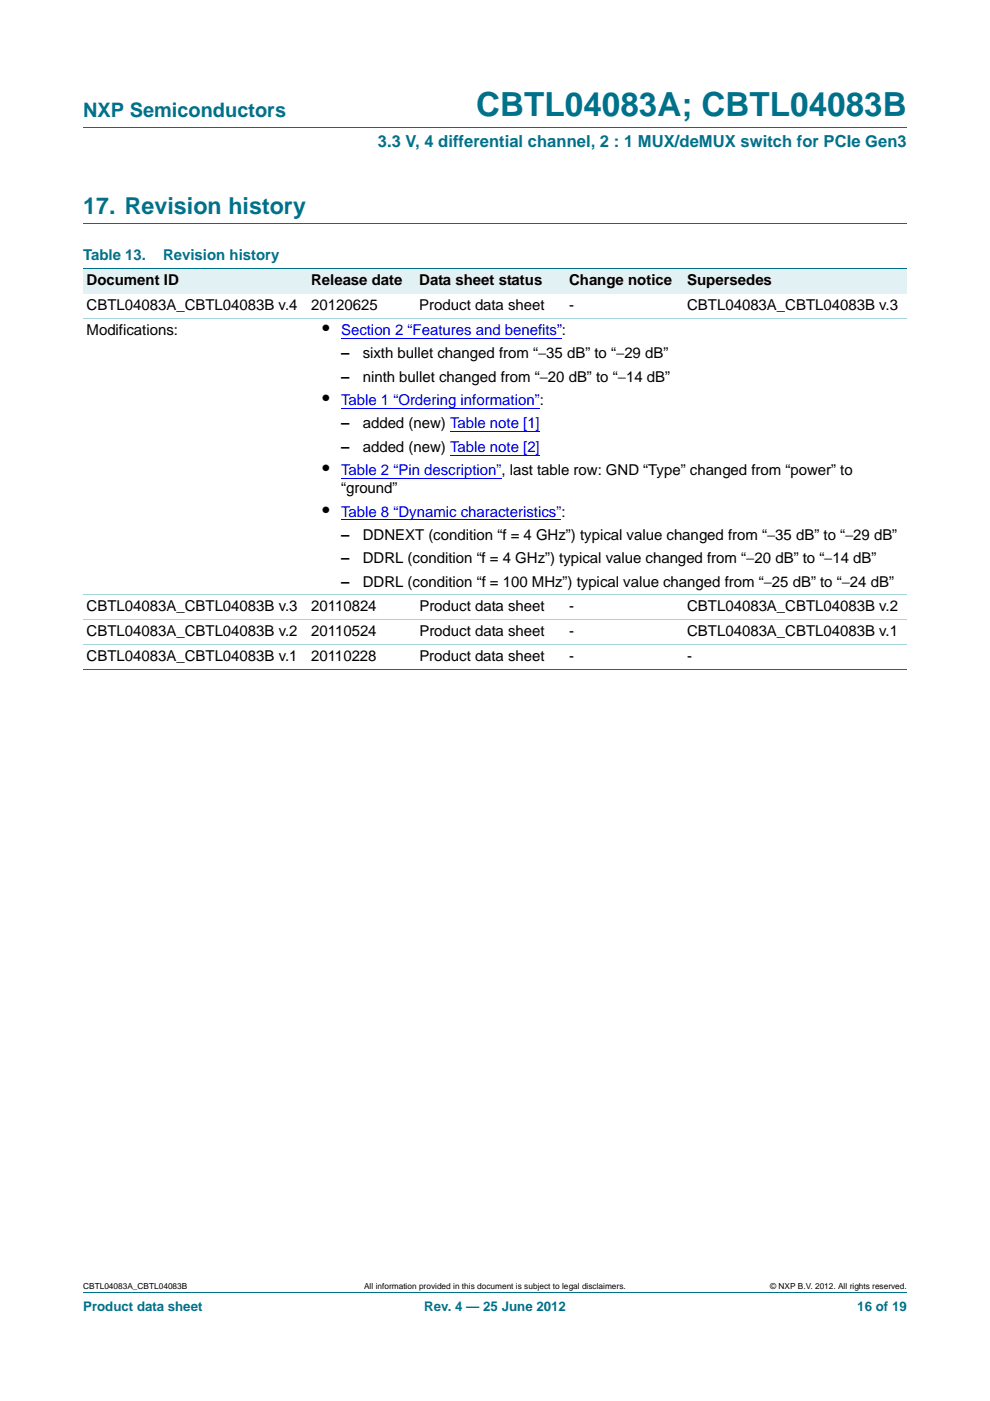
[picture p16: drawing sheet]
<svg xmlns="http://www.w3.org/2000/svg" width="210mm" height="297mm" viewBox="0 0 210 297" stroke-linecap="round" stroke-linejoin="round" font-family="sans-serif">
<defs><g id="words">
<text font-size="7" fill="#00718a" x="101" y="24.6">CBTL04083A; CBTL04083B</text>
<text font-size="4.9" fill="#00718a" x="17.6" y="45.4">17. Revision history</text>
<text font-size="4.2" fill="#00718a" x="17.6" y="24.9">NXP Semiconductors</text>
<g font-size="4.2">
<text x="68.4" y="71.1">•</text>
<text x="68.4" y="85.9">•</text>
<text x="68.4" y="100.7">•</text>
<text x="68.4" y="109.5">•</text>
</g>
<text font-size="3.5" fill="#00718a" x="80.1" y="31.1">3.3 V, 4 differential channel, 2 : 1 MUX/deMUX switch for PCIe Gen3</text>
<g font-size="3.2" fill="#00718a">
<text x="17.6" y="55.2">Table 13.</text>
<text x="34.6" y="55.2">Revision history</text>
</g>
<g font-size="3.2">
<text x="18.4" y="65.8">CBTL04083A_CBTL04083B v.4</text>
<text x="18.4" y="60.5">Document ID</text>
<text x="66" y="60.5">Release date</text>
<text x="66" y="65.8">20120625</text>
<text x="88.9" y="60.5">Data sheet status</text>
<text x="88.9" y="65.8">Product data sheet</text>
<text x="120.6" y="60.5">Change notice</text>
<text x="120.7" y="65.8">-</text>
<text x="145.7" y="60.5">Supersedes</text>
<text x="145.7" y="65.8">CBTL04083A_CBTL04083B v.3</text>
<text x="18.4" y="71.1">Modifications:</text>
<text x="72.3" y="76">–</text>
<text x="76.9" y="76">sixth bullet changed from “−35 dB” to “−29 dB”</text>
<text x="72.3" y="81">–</text>
<text x="76.9" y="81">ninth bullet changed from “−20 dB” to “−14 dB”</text>
<text x="72.3" y="90.8">–</text>
<text x="72.3" y="95.8">–</text>
<text x="76.9" y="90.8">added (new) Table note [1]</text>
<text x="76.9" y="95.8">added (new) Table note [2]</text>
<text x="72.3" y="104.6">“ground”</text>
<text x="72.3" y="119.4">–</text>
<text x="72.3" y="114.5">–</text>
<text x="76.9" y="114.5">DDNEXT (condition “f = 4 GHz”) typical value changed from “−35 dB” to “−29 dB”</text>
<text x="76.9" y="119.4">DDRL (condition “f = 4 GHz”) typical value changed from “−20 dB” to “−14 dB”</text>
<text x="72.3" y="124.4">–</text>
<text x="76.9" y="124.4">DDRL (condition “f = 100 MHz”) typical value changed from “−25 dB” to “−24 dB”</text>
<text x="18.4" y="129.6">CBTL04083A_CBTL04083B v.3</text>
<text x="66" y="129.6">20110824</text>
<text x="88.9" y="129.6">Product data sheet</text>
<text x="120.7" y="129.6">-</text>
<text x="145.7" y="129.6">CBTL04083A_CBTL04083B v.2</text>
<text x="18.4" y="134.9">CBTL04083A_CBTL04083B v.2</text>
<text x="66" y="134.9">20110524</text>
<text x="88.9" y="134.9">Product data sheet</text>
<text x="120.7" y="134.9">-</text>
<text x="145.7" y="134.9">CBTL04083A_CBTL04083B v.1</text>
<text x="18.4" y="140.2">CBTL04083A_CBTL04083B v.1</text>
<text x="66" y="140.2">20110228</text>
<text x="88.9" y="140.2">Product data sheet</text>
<text x="120.7" y="140.2">-</text>
<text x="145.7" y="140.2">-</text>
</g>
<g font-size="3.2" fill="#00f">
<text x="72.3" y="71.1">Section 2 “Features and benefits”:</text>
<text x="72.3" y="85.9">Table 1 “Ordering information”:</text>
<text x="72.3" y="100.7">Table 2 “Pin description”, last table row: GND “Type” changed from “power” to</text>
<text x="72.3" y="109.5">Table 8 “Dynamic characteristics”:</text>
</g>
<g font-size="2.8" fill="#00718a">
<text x="17.6" y="277.9">Product data sheet</text>
<text x="89.9" y="277.9">Rev. 4 — 25 June 2012</text>
<text x="181.8" y="277.9">16 of 19</text>
</g>
<g font-size="1.8">
<text x="17.6" y="273.3">CBTL04083A_CBTL04083B</text>
<text x="77.2" y="273.3">All information provided in this document is subject to legal disclaimers.</text>
<text x="163.3" y="273.3">© NXP B.V. 2012. All rights reserved.</text>
</g>
</g></defs>
<path d="M17.6 27h174.7M17.6 47.4h174.7M17.6 273.9h174.7" fill="none" stroke="#00718a" stroke-width=".21"/>
<g fill="#e2f1f4">
<path d="M17.6 57h47.7v5.3h-47.7z"/>
<path d="M65.3 57h22.9v5.3h-22.9z"/>
<path d="M88.2 57h31.8v5.3h-31.8z"/>
<path d="M120 57h25v5.3h-25z"/>
<path d="M145 57h47.3v5.3h-47.3z"/>
</g>
<path d="M72.3 71.8h45.8" fill="none" stroke="#00f" stroke-width=".21"/>
<path d="M118.1 71.7h1v.2h-1z" fill="#00f"/>
<path d="M72.3 86.6h41.1" fill="none" stroke="#00f" stroke-width=".21"/>
<path d="M113.4 86.5h1v.2h-1z" fill="#00f"/>
<path d="M95.4 91.5h19M95.4 96.5h19M72.3 101.4h33" fill="none" stroke="#00f" stroke-width=".21"/>
<path d="M105.3 101.3h1v.2h-1z" fill="#00f"/>
<path d="M72.3 110.2h45.7" fill="none" stroke="#00f" stroke-width=".21"/>
<path d="M118 110.2h1v.1h-1z" fill="#00f"/>
<path d="M17.6 57h174.7M17.6 142h174.7" fill="none" stroke="#00718a" stroke-width=".21"/>
<path d="M17.6 67.5h174.7M17.6 126.1h174.7M17.6 131.4h174.7M17.6 136.7h174.7" fill="none" stroke="#a5d5dc" stroke-width=".21"/>
<use href="#words"/>
</svg>
